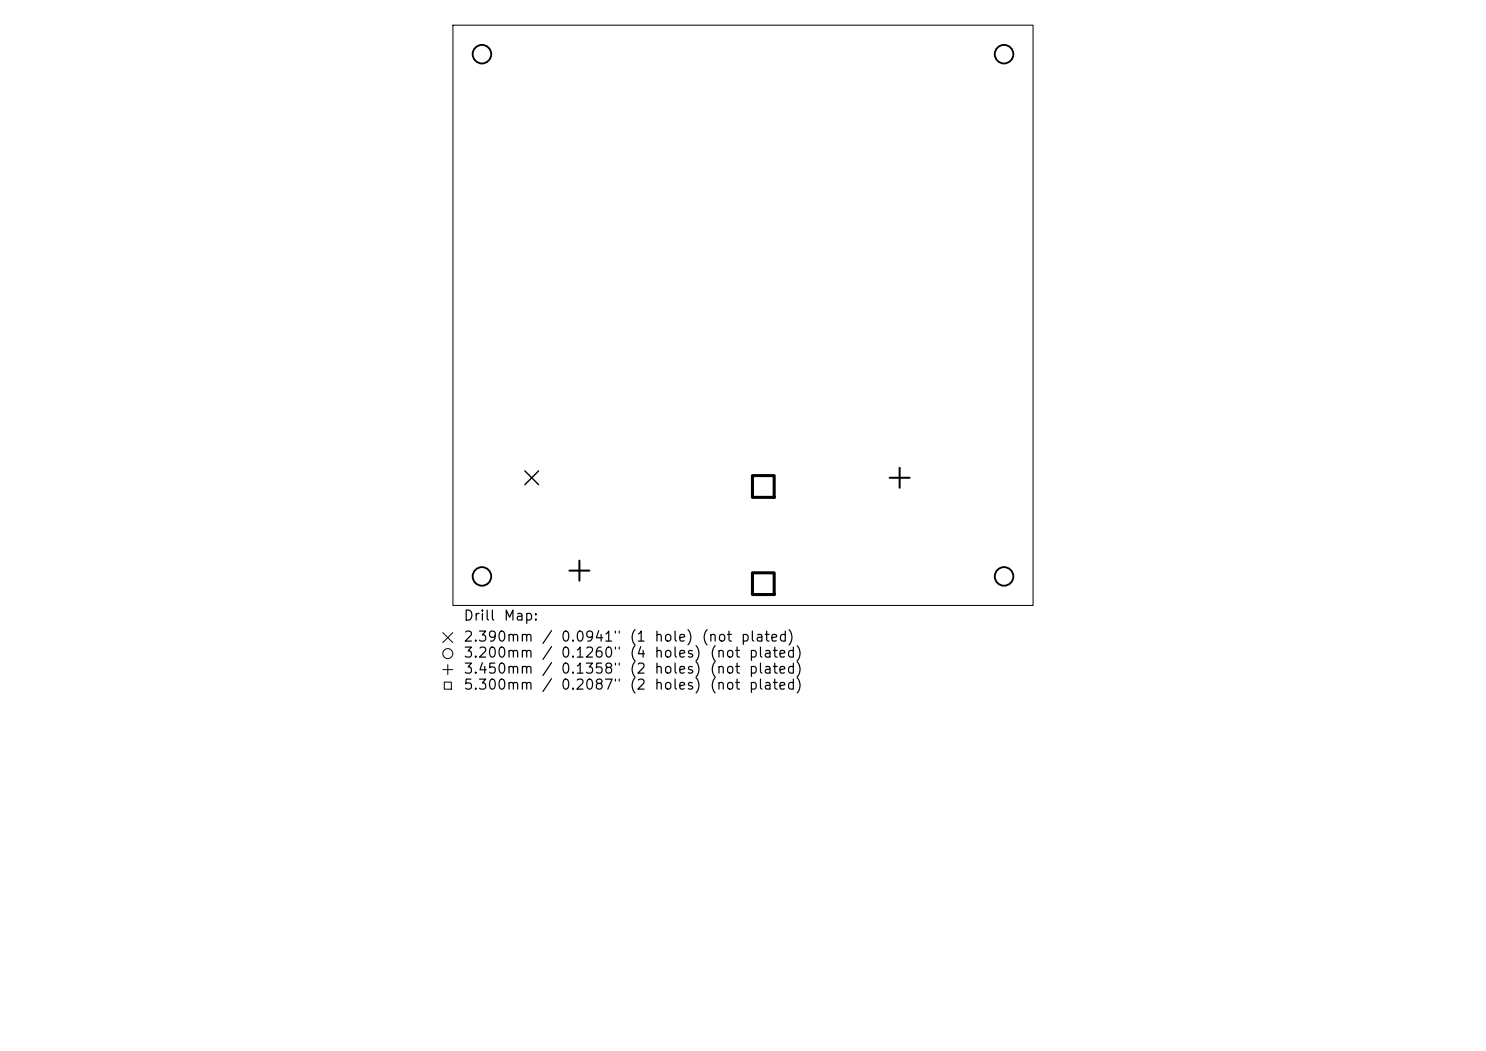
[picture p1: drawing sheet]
<svg xmlns="http://www.w3.org/2000/svg" width="297mm" height="210mm" viewBox="0 0 297 210" stroke-linecap="round" stroke-linejoin="round" font-family="sans-serif">
<defs><g id="words">
<g font-size="2">
<text x="92.5" y="124.5">Drill</text>
<text x="100.5" y="124.5">Map:</text>
<text x="92.5" y="128.7">2.390mm</text>
<text x="92.5" y="131.9">3.200mm</text>
<text x="108.1" y="128.7">/</text>
<text x="108.1" y="131.9">/</text>
<text x="111.9" y="128.7">0.0941&quot;</text>
<text x="111.9" y="131.9">0.1260&quot;</text>
<text x="125.7" y="128.7">(1</text>
<text x="125.7" y="131.9">(4</text>
<text x="130.6" y="128.7">hole)</text>
<text x="130.6" y="131.9">holes)</text>
<text x="140.1" y="128.7">(not</text>
<text x="141.7" y="131.9">(not</text>
<text x="147.9" y="128.7">plated)</text>
<text x="149.5" y="131.9">plated)</text>
<text x="92.5" y="135.1">3.450mm</text>
<text x="108.1" y="135.1">/</text>
<text x="111.9" y="135.1">0.1358&quot;</text>
<text x="125.7" y="135.1">(2</text>
<text x="130.6" y="135.1">holes)</text>
<text x="141.7" y="135.1">(not</text>
<text x="149.5" y="135.1">plated)</text>
<text x="92.5" y="138.3">5.300mm</text>
<text x="108.1" y="138.3">/</text>
<text x="111.9" y="138.3">0.2087&quot;</text>
<text x="125.7" y="138.3">(2</text>
<text x="130.6" y="138.3">holes)</text>
<text x="141.7" y="138.3">(not</text>
<text x="149.5" y="138.3">plated)</text>
</g>
</g></defs>
<g fill="none" stroke="#000" stroke-width=".2">
<path d="M90.5 5h116v116h-116zM88.5 126.4l2 2M88.5 133.8h2M88.8 136.3h1.4v1.4h-1.4zM89.5 132.8v2M90.5 126.4l-2 2"/>
<circle cx="89.5" cy="130.6" r="1"/>
</g>
<path d="M104.9 94.1l2.8 2.8M107.7 94.1l-2.8 2.8" fill="none" stroke="#000" stroke-width=".28"/>
<g fill="none" stroke="#000" stroke-width=".37">
<circle cx="96.3" cy="10.8" r="1.86"/>
<circle cx="200.7" cy="10.8" r="1.86"/>
<circle cx="96.3" cy="115.2" r="1.86"/>
<circle cx="200.7" cy="115.2" r="1.86"/>
</g>
<path d="M177.8 95.5h4M179.8 93.5v4M113.8 114h4M115.8 112v4" fill="none" stroke="#000" stroke-width=".4"/>
<path d="M150.4 95h4.3v4.4h-4.3zM150.4 114.5h4.3v4.3h-4.3z" fill="none" stroke="#000" stroke-width=".61"/>
<use href="#words"/>
</svg>
